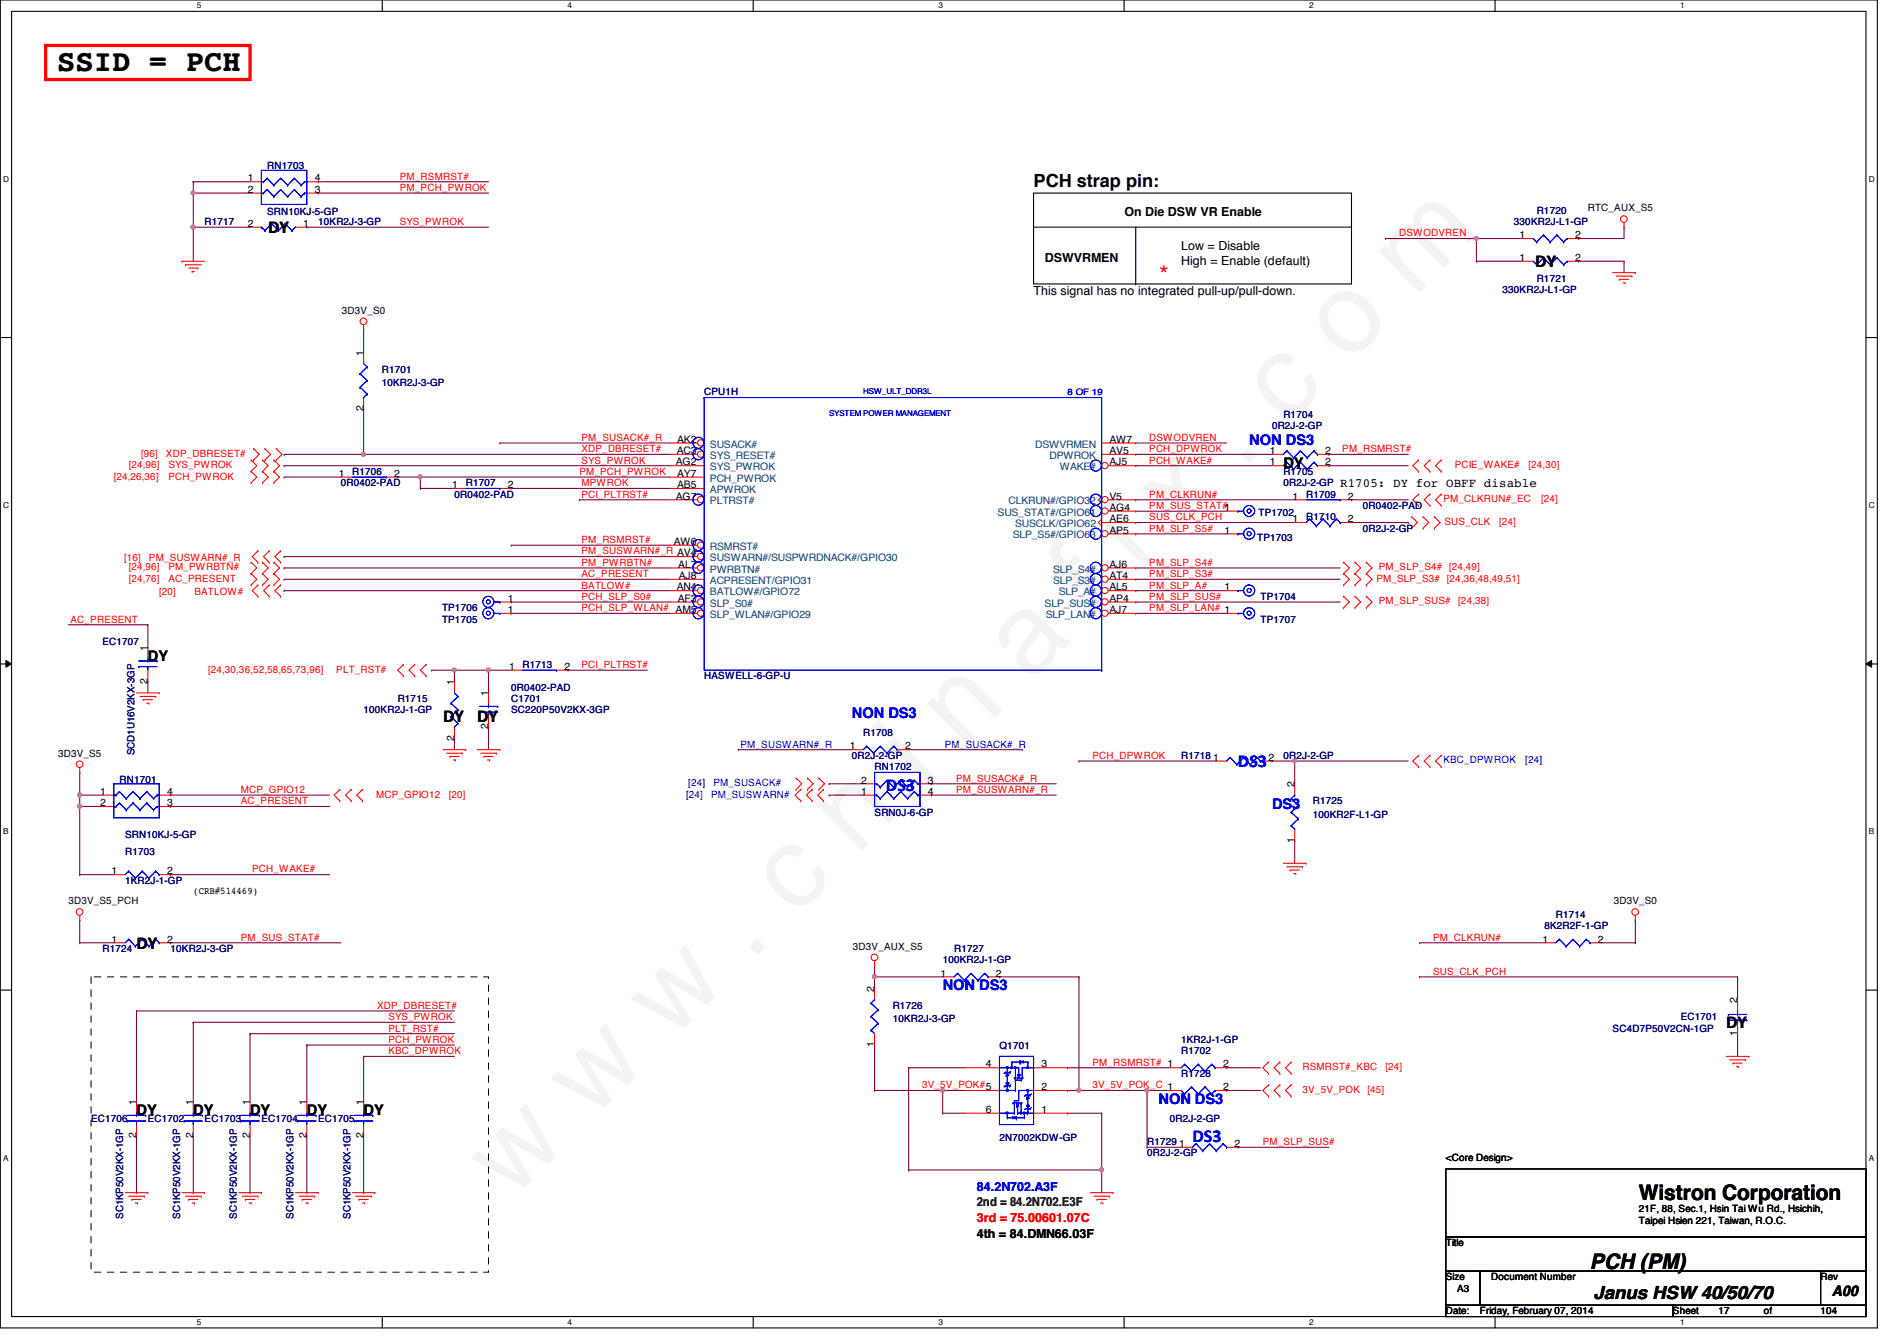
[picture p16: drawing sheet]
<svg xmlns="http://www.w3.org/2000/svg" width="297mm" height="210mm" viewBox="0 0 297 210" stroke-linecap="round" stroke-linejoin="round" font-family="sans-serif">
<defs><g id="words">
<text font-size="17.6" fill="#f0f" x="80.1" y="188" transform="rotate(-45 80.1 188)">w w w . c h i n a f i x . c o m</text>
<text font-size="4.8" x="8.9" y="11.1">SSID = PCH</text>
<g font-size="3.3">
<text x="256.6" y="187.9">Wistron Corporation</text>
<text x="249" y="198.6">PCH (PM)</text>
</g>
<g font-size="2.8">
<text x="161.8" y="29.3">PCH strap pin:</text>
<text x="42" y="36.5">DY</text>
<text x="240.4" y="41.8">DY</text>
<text x="69.4" y="112.9">DY</text>
<text x="74.7" y="112.9">DY</text>
<text x="21.4" y="148.5">DY</text>
<text x="270.3" y="161">DY</text>
<text x="249.5" y="203.3">Janus HSW 40/50/70</text>
</g>
<text font-size="2.8" fill="#f00" x="181.4" y="43.3">*</text>
<g font-size="2.8" fill="#00f">
<text x="138.7" y="123.8">DS3</text>
<text x="193.8" y="120.1">DS3</text>
<text x="186.7" y="178.7">DS3</text>
</g>
<g font-size="2.3" fill="#00f">
<text x="195.6" y="69.7">NON DS3</text>
<text x="133.4" y="112.4">NON DS3</text>
<text x="199.2" y="126.6">DS3</text>
<text x="147.6" y="155">NON DS3</text>
<text x="181.4" y="172.8">NON DS3</text>
</g>
<g font-size="2.3">
<text x="201" y="73.2">DY</text>
<text x="23.2" y="103.5">DY</text>
<text x="21.4" y="174.6">DY</text>
<text x="30.3" y="174.6">DY</text>
<text x="39.2" y="174.6">DY</text>
<text x="48" y="174.6">DY</text>
<text x="56.9" y="174.6">DY</text>
<text x="286.8" y="202.8">A00</text>
</g>
<g font-size="1.9">
<text x="176.1" y="33.8">On Die DSW VR Enable</text>
<text x="163.6" y="40.9">DSWVRMEN</text>
<text x="185" y="39.1">Low = Disable</text>
<text x="185" y="41.4">High = Enable (default)</text>
<text x="161.8" y="46.2">This signal has no integrated pull-up/pull-down.</text>
<text x="209.8" y="76.2">R1705: DY for OBFF disable</text>
<text x="152.9" y="193.8">4th = 84.DMN66.03F</text>
</g>
<text font-size="1.9" fill="#00f" x="152.9" y="186.4">84.2N702.A3F</text>
<text font-size="1.9" fill="#008000" x="152.9" y="188.8">2nd = 84.2N702.E3F</text>
<text font-size="1.9" fill="#f00" x="152.9" y="191.3">3rd = 75.00601.07C</text>
<g font-size="1.6">
<text x="38.8" y="28.4">1</text>
<text x="49.3" y="28.4">4</text>
<text x="38.8" y="35.5">2</text>
<text x="38.8" y="30.2">2</text>
<text x="47.5" y="35.5">1</text>
<text x="49.3" y="30.2">3</text>
<text x="248.6" y="33.1">RTC_AUX_S5</text>
<text x="238" y="40.9">1</text>
<text x="238" y="37.3">1</text>
<text x="246.6" y="40.9">2</text>
<text x="246.6" y="37.3">2</text>
<text x="53.5" y="49.1">3D3V_S0</text>
<text x="56.9" y="55.7" transform="rotate(-90 56.9 55.7)">1</text>
<text x="56.9" y="64.3" transform="rotate(-90 56.9 64.3)">2</text>
<text x="106" y="71.1">AC3</text>
<text x="106" y="69.3">AK2</text>
<text x="173.7" y="69.3">AW7</text>
<text x="173.7" y="71.1">AV5</text>
<text x="198.8" y="71.1">1</text>
<text x="207.5" y="71.1">2</text>
<text x="53" y="74.6">1</text>
<text x="61.7" y="74.6">2</text>
<text x="70.8" y="76.4">1</text>
<text x="79.5" y="76.4">2</text>
<text x="105.8" y="72.9">AG2</text>
<text x="106" y="74.6">AY7</text>
<text x="106" y="76.4">AB5</text>
<text x="173.7" y="72.9">AJ5</text>
<text x="198.8" y="72.9">1</text>
<text x="207.5" y="72.9">2</text>
<text x="105.8" y="78.2">AG7</text>
<text x="173.7" y="83.5">AP5</text>
<text x="173.7" y="81.7">AE6</text>
<text x="173.7" y="78.2">V5</text>
<text x="173.7" y="80">AG4</text>
<text x="191.7" y="83.5">1</text>
<text x="202.4" y="81.7">1</text>
<text x="202.4" y="78.2">1</text>
<text x="211.1" y="81.7">2</text>
<text x="211.1" y="78.2">2</text>
<text x="105.5" y="85.3">AW6</text>
<text x="106.2" y="88.9">AL7</text>
<text x="173.7" y="88.9">AJ6</text>
<text x="79.5" y="94.2">1</text>
<text x="79.5" y="96">1</text>
<text x="106" y="92.4">AN4</text>
<text x="106.1" y="94.2">AF3</text>
<text x="106.3" y="90.6">AJ8</text>
<text x="173.7" y="92.4">AL5</text>
<text x="173.7" y="94.2">AP4</text>
<text x="173.7" y="96">AJ7</text>
<text x="173.7" y="90.6">AT4</text>
<text x="191.7" y="92.4">1</text>
<text x="23.1" y="101.9" transform="rotate(-90 23.1 101.9)">1</text>
<text x="23.1" y="107" transform="rotate(-90 23.1 107)">2</text>
<text x="71.1" y="107.2" transform="rotate(-90 71.1 107.2)">1</text>
<text x="79.7" y="104.9">1</text>
<text x="88.4" y="104.9">2</text>
<text x="76.5" y="109" transform="rotate(-90 76.5 109)">1</text>
<text x="9.1" y="118.4">3D3V_S5</text>
<text x="71.1" y="115.9" transform="rotate(-90 71.1 115.9)">2</text>
<text x="76.5" y="114.1" transform="rotate(-90 76.5 114.1)">2</text>
<text x="133.1" y="117.3">1</text>
<text x="141.7" y="117.3">2</text>
<text x="189.9" y="119.1">1</text>
<text x="198.6" y="119.1">2</text>
<text x="15.7" y="124.4">1</text>
<text x="26.2" y="124.4">4</text>
<text x="134.8" y="124.4">1</text>
<text x="134.8" y="122.6">2</text>
<text x="145.3" y="122.6">3</text>
<text x="145.3" y="124.4">4</text>
<text x="202.7" y="123.2" transform="rotate(-90 202.7 123.2)">2</text>
<text x="15.7" y="126.2">2</text>
<text x="26.2" y="126.2">3</text>
<text x="202.7" y="131.9" transform="rotate(-90 202.7 131.9)">1</text>
<text x="17.5" y="136.9">1</text>
<text x="26.2" y="136.9">2</text>
<text x="10.7" y="141.6">3D3V_S5_PCH</text>
<text x="30.3" y="139.9">(CRB#514469)</text>
<text x="252.7" y="141.6">3D3V_S0</text>
<text x="17.5" y="147.5">1</text>
<text x="26.2" y="147.5">2</text>
<text x="133.6" y="148.7">3D3V_AUX_S5</text>
<text x="241.5" y="147.5">1</text>
<text x="250.2" y="147.5">2</text>
<text x="136.9" y="155.2" transform="rotate(-90 136.9 155.2)">2</text>
<text x="147.3" y="152.9">1</text>
<text x="156" y="152.9">2</text>
<text x="272" y="157" transform="rotate(-90 272 157)">2</text>
<text x="136.9" y="163.9" transform="rotate(-90 136.9 163.9)">1</text>
<text x="154.4" y="167.1">4</text>
<text x="163.1" y="167.1">3</text>
<text x="191.5" y="167.1">2</text>
<text x="272" y="162.1" transform="rotate(-90 272 162.1)">1</text>
<text x="21.3" y="173" transform="rotate(-90 21.3 173)">1</text>
<text x="30.2" y="173" transform="rotate(-90 30.2 173)">1</text>
<text x="39.1" y="173" transform="rotate(-90 39.1 173)">1</text>
<text x="48" y="173" transform="rotate(-90 48 173)">1</text>
<text x="56.9" y="173" transform="rotate(-90 56.9 173)">1</text>
<text x="163.1" y="170.6">2</text>
<text x="191.5" y="170.6">2</text>
<text x="21.3" y="178.1" transform="rotate(-90 21.3 178.1)">2</text>
<text x="30.2" y="178.1" transform="rotate(-90 30.2 178.1)">2</text>
<text x="39.1" y="178.1" transform="rotate(-90 39.1 178.1)">2</text>
<text x="48" y="178.1" transform="rotate(-90 48 178.1)">2</text>
<text x="56.9" y="178.1" transform="rotate(-90 56.9 178.1)">2</text>
<text x="154.4" y="174.2">6</text>
<text x="163.1" y="174.2">1</text>
<text x="184.6" y="179.5">1</text>
<text x="193.3" y="179.5">2</text>
<text x="226.4" y="181.7">&lt;Core Design&gt;</text>
<text x="256.6" y="189.7">21F, 88, Sec.1, Hsin Tai Wu Rd., Hsichih,</text>
<text x="256.6" y="191.6">Taipei Hsien 221, Taiwan, R.O.C.</text>
<text x="226.4" y="195.1">Title</text>
<text x="226.4" y="200.4">Size</text>
<text x="228.2" y="202.2">A3</text>
<text x="233.5" y="200.4">Document Number</text>
<text x="285.1" y="200.4">Rev</text>
<text x="226.4" y="205.7">Date:</text>
<text x="231.7" y="205.7">Friday, February 07, 2014</text>
<text x="262" y="205.7">Sheet</text>
<text x="269.1" y="205.7">17</text>
<text x="276.2" y="205.7">of</text>
<text x="285.1" y="205.7">104</text>
</g>
<g font-size="1.6" fill="#000080">
<text x="41.8" y="26.5">RN1703</text>
<text x="32" y="35.2">R1717</text>
<text x="41.8" y="33.6">SRN10KJ-5-GP</text>
<text x="49.8" y="35.2">10KR2J-3-GP</text>
<text x="237.1" y="35.2">330KR2J-L1-GP</text>
<text x="240.6" y="33.4">R1720</text>
<text x="235.3" y="45.9">330KR2J-L1-GP</text>
<text x="240.6" y="44.1">R1721</text>
<text x="59.8" y="58.3">R1701</text>
<text x="59.8" y="60.5">10KR2J-3-GP</text>
<text x="110.3" y="61.9">CPU1H</text>
<text x="201" y="65.4">R1704</text>
<text x="199.2" y="67.2">0R2J-2-GP</text>
<text x="53.4" y="76.1">0R0402-PAD</text>
<text x="55.2" y="74.3">R1706</text>
<text x="71.2" y="77.9">0R0402-PAD</text>
<text x="72.9" y="76.1">R1707</text>
<text x="201" y="74.3">R1705</text>
<text x="201" y="76.1">0R2J-2-GP</text>
<text x="204.5" y="77.9">R1709</text>
<text x="197.1" y="80.7">TP1702</text>
<text x="204.5" y="81.4">R1710</text>
<text x="213.4" y="83.2">0R2J-2-GP</text>
<text x="213.4" y="79.7">0R0402-PAD</text>
<text x="196.8" y="84.7">TP1703</text>
<text x="69.2" y="95.7">TP1706</text>
<text x="197.4" y="93.9">TP1704</text>
<text x="16" y="101">EC1707</text>
<text x="69.2" y="97.5">TP1705</text>
<text x="197.4" y="97.5">TP1707</text>
<text x="81.8" y="104.6">R1713</text>
<text x="110.3" y="106.3">HASWELL-6-GP-U</text>
<text x="56.9" y="111.7">100KR2J-1-GP</text>
<text x="62.3" y="109.9">R1715</text>
<text x="80" y="108.1">0R0402-PAD</text>
<text x="80" y="109.9">C1701</text>
<text x="80" y="111.7">SC220P50V2KX-3GP</text>
<text x="21.1" y="118.2" transform="rotate(-90 21.1 118.2)">SCD1U16V2KX-3GP</text>
<text x="133.4" y="118.8">0R2J-2-GP</text>
<text x="135.2" y="115.2">R1708</text>
<text x="185" y="118.8">R1718</text>
<text x="201" y="118.8">0R2J-2-GP</text>
<text x="18.7" y="122.5">RN1701</text>
<text x="136.9" y="120.6">RN1702</text>
<text x="205.6" y="125.9">R1725</text>
<text x="19.6" y="131.2">SRN10KJ-5-GP</text>
<text x="136.9" y="127.7">SRN0J-6-GP</text>
<text x="205.6" y="128">100KR2F-L1-GP</text>
<text x="19.6" y="133.9">R1703</text>
<text x="19.6" y="138.3">1KR2J-1-GP</text>
<text x="243.6" y="143.7">R1714</text>
<text x="16" y="149">R1724</text>
<text x="26.7" y="149">10KR2J-3-GP</text>
<text x="149.4" y="149">R1727</text>
<text x="241.8" y="145.5">8K2R2F-1-GP</text>
<text x="147.6" y="150.8">100KR2J-1-GP</text>
<text x="139.8" y="157.9">R1726</text>
<text x="139.8" y="160">10KR2J-3-GP</text>
<text x="252.5" y="161.5">SC4D7P50V2CN-1GP</text>
<text x="263.2" y="159.7">EC1701</text>
<text x="156.5" y="164.1">Q1701</text>
<text x="185" y="165">R1702</text>
<text x="185" y="163.2">1KR2J-1-GP</text>
<text x="185" y="168.6">R1728</text>
<text x="14.3" y="175.7">EC1706</text>
<text x="23.2" y="175.7">EC1702</text>
<text x="32" y="175.7">EC1703</text>
<text x="40.9" y="175.7">EC1704</text>
<text x="49.8" y="175.7">EC1705</text>
<text x="156.5" y="178.5">2N7002KDW-GP</text>
<text x="179.6" y="179.2">R1729</text>
<text x="183.2" y="175.7">0R2J-2-GP</text>
<text x="179.6" y="181">0R2J-2-GP</text>
<text x="19.3" y="190.8" transform="rotate(-90 19.3 190.8)">SC1KP50V2KX-1GP</text>
<text x="28.2" y="190.8" transform="rotate(-90 28.2 190.8)">SC1KP50V2KX-1GP</text>
<text x="37.1" y="190.8" transform="rotate(-90 37.1 190.8)">SC1KP50V2KX-1GP</text>
<text x="46" y="190.8" transform="rotate(-90 46 190.8)">SC1KP50V2KX-1GP</text>
<text x="54.9" y="190.8" transform="rotate(-90 54.9 190.8)">SC1KP50V2KX-1GP</text>
</g>
<g font-size="1.6" fill="#f00">
<text x="62.6" y="28.1">PM_RSMRST#</text>
<text x="62.6" y="29.9">PM_PCH_PWROK</text>
<text x="62.6" y="35.2">SYS_PWROK</text>
<text x="219.1" y="37">DSWODVREN</text>
<text x="22.1" y="71.5">[96]</text>
<text x="26" y="71.5">XDP_DBRESET#</text>
<text x="91.1" y="70.8">XDP_DBRESET#</text>
<text x="91.1" y="69">PM_SUSACK#_R</text>
<text x="180" y="69">DSWODVREN</text>
<text x="180" y="70.8">PCH_DPWROK</text>
<text x="210.2" y="70.8">PM_RSMRST#</text>
<text x="17.8" y="75.1">[24,26,36]</text>
<text x="20.1" y="73.3">[24,96]</text>
<text x="26.4" y="73.3">SYS_PWROK</text>
<text x="26.4" y="75.1">PCH_PWROK</text>
<text x="90.7" y="74.3">PM_PCH_PWROK</text>
<text x="91.1" y="76.1">MPWROK</text>
<text x="91.1" y="72.6">SYS_PWROK</text>
<text x="91.1" y="77.9">PCI_PLTRST#</text>
<text x="180" y="77.9">PM_CLKRUN#</text>
<text x="180" y="72.6">PCH_WAKE#</text>
<text x="227.8" y="73.3">PCIE_WAKE#</text>
<text x="239.4" y="73.3">[24,30]</text>
<text x="180" y="83.2">PM_SLP_S5#</text>
<text x="180" y="79.7">PM_SUS_STAT#1</text>
<text x="180" y="81.4">SUS_CLK_PCH</text>
<text x="226" y="78.6">PM_CLKRUN#_EC</text>
<text x="226.2" y="82.2">SUS_CLK</text>
<text x="234.7" y="82.2">[24]</text>
<text x="241.3" y="78.6">[24]</text>
<text x="19.4" y="87.8">[16]</text>
<text x="20.1" y="89.3">[24,96]</text>
<text x="23.3" y="87.8">PM_SUSWARN#_R</text>
<text x="26.4" y="89.3">PM_PWRBTN#</text>
<text x="91.1" y="86.8">PM_SUSWARN#_R AV4</text>
<text x="91.1" y="85">PM_RSMRST#</text>
<text x="91.1" y="88.6">PM_PWRBTN#</text>
<text x="180" y="88.6">PM_SLP_S4#</text>
<text x="215.9" y="89.3">PM_SLP_S4# [24,49]</text>
<text x="20.1" y="91.1">[24,76]</text>
<text x="24.9" y="93.2">[20]</text>
<text x="26.4" y="91.1">AC_PRESENT</text>
<text x="30.4" y="93.2">BATLOW#</text>
<text x="91.1" y="93.9">PCH_SLP_S0#</text>
<text x="91.1" y="90.3">AC_PRESENT</text>
<text x="91.1" y="92.1">BATLOW#</text>
<text x="91.1" y="95.7">PCH_SLP_WLAN# AM5</text>
<text x="180" y="90.3">PM_SLP_S3#</text>
<text x="180" y="95.7">PM_SLP_LAN# 1</text>
<text x="180" y="92.1">PM_SLP_A#</text>
<text x="180" y="93.9">PM_SLP_SUS#</text>
<text x="215.5" y="91.1">PM_SLP_S3# [24,36,48,49,51]</text>
<text x="215.9" y="94.6">PM_SLP_SUS#</text>
<text x="228.3" y="94.6">[24,38]</text>
<text x="11" y="97.5">AC_PRESENT</text>
<text x="32.6" y="105.3">[24,30,36,52,58,65,73,96]</text>
<text x="52.7" y="105.3">PLT_RST#</text>
<text x="91.1" y="104.6">PCI_PLTRST#</text>
<text x="171.1" y="118.8">PCH_DPWROK</text>
<text x="37.7" y="125.9">AC_PRESENT</text>
<text x="37.7" y="124.1">MCP_GPIO12</text>
<text x="58.9" y="124.8">MCP_GPIO12</text>
<text x="70.3" y="124.8">[20]</text>
<text x="149.7" y="122.3">PM_SUSACK#_R</text>
<text x="149.7" y="124.1">PM_SUSWARN#_R</text>
<text x="39.5" y="136.6">PCH_WAKE#</text>
<text x="37.7" y="147.2">PM_SUS_STAT#</text>
<text x="224.4" y="147.2">PM_CLKRUN#</text>
<text x="224.4" y="152.6">SUS_CLK_PCH</text>
<text x="59.1" y="157.9">XDP_DBRESET#</text>
<text x="60.8" y="159.7">SYS_PWROK</text>
<text x="60.8" y="161.5">PLT_RST#</text>
<text x="60.8" y="163.2">PCH_PWROK</text>
<text x="60.8" y="165">KBC_DPWROK</text>
<text x="171.1" y="166.8">PM_RSMRST# 1</text>
<text x="204" y="167.5">RSMRST#_KBC</text>
<text x="217" y="167.5">[24]</text>
<text x="144.4" y="170.3">3V_5V_POK#5</text>
<text x="171.1" y="170.3">3V_5V_POK_C 1</text>
<text x="204" y="171.1">3V_5V_POK</text>
<text x="214.1" y="171.1">[45]</text>
<text x="197.7" y="179.2">PM_SLP_SUS#</text>
</g>
<g font-size="1.6" fill="#004080">
<text x="111.2" y="70.1">SUSACK#</text>
<text x="111.2" y="71.8">SYS_RESET#</text>
<text x="162.1" y="70.1">DSWVRMEN</text>
<text x="164.3" y="71.8">DPWROK</text>
<text x="111.2" y="75.4">PCH_PWROK</text>
<text x="111.2" y="77.2">APWROK</text>
<text x="111.2" y="73.6">SYS_PWROK</text>
<text x="165.9" y="73.6">WAKE#</text>
<text x="111.2" y="79">PLTRST#</text>
<text x="156.2" y="80.7">SUS_STAT#/GPIO61</text>
<text x="157.9" y="79">CLKRUN#/GPIO32</text>
<text x="159" y="82.5">SUSCLK/GPIO62</text>
<text x="111.2" y="87.8">SUSWARN#/SUSPWRDNACK#/GPIO30</text>
<text x="111.2" y="89.6">PWRBTN#</text>
<text x="111.2" y="86.1">RSMRST#</text>
<text x="158.6" y="84.3">SLP_S5#/GPIO63</text>
<text x="164.9" y="89.6">SLP_S4#</text>
<text x="111.2" y="95">SLP_S0#</text>
<text x="111.2" y="93.2">BATLOW#/GPIO72</text>
<text x="111.2" y="91.4">ACPRESENT/GPIO31</text>
<text x="163.6" y="95">SLP_SUS#</text>
<text x="164.9" y="91.4">SLP_S3#</text>
<text x="165.8" y="93.2">SLP_A#</text>
<text x="111.2" y="96.7">SLP_WLAN#/GPIO29</text>
<text x="163.7" y="96.7">SLP_LAN#</text>
</g>
<g font-size="1.6" fill="#00f">
<text x="115.9" y="117">PM_SUSWARN#_R</text>
<text x="148" y="117">PM_SUSACK#_R</text>
<text x="226" y="119.5">KBC_DPWROK</text>
<text x="238.8" y="119.5">[24]</text>
<text x="107.4" y="124.8">[24]</text>
<text x="107.8" y="123.1">[24]</text>
<text x="111.3" y="124.8">PM_SUSWARN#</text>
<text x="111.7" y="123.1">PM_SUSACK#</text>
</g>
<text font-size="1.4" fill="#00f" x="167.2" y="61.8">8 OF 19</text>
<g font-size="1.3">
<text x="30.8" y="1.3">5</text>
<text x="88.9" y="1.3">4</text>
<text x="146.9" y="1.3">3</text>
<text x="205" y="1.3">2</text>
<text x="263.1" y="1.3">1</text>
<text x=".5" y="28.4">D</text>
<text x="292.6" y="28.4">D</text>
<text x=".5" y="79.5">C</text>
<text x="292.6" y="79.5">C</text>
<text x=".5" y="130.6">B</text>
<text x="292.6" y="130.6">B</text>
<text x=".5" y="181.7">A</text>
<text x="292.6" y="181.7">A</text>
<text x="30.8" y="207.4">5</text>
<text x="88.9" y="207.4">4</text>
<text x="146.9" y="207.4">3</text>
<text x="205" y="207.4">2</text>
<text x="263.1" y="207.4">1</text>
</g>
<g font-size="1.3" fill="#00f">
<text x="129.8" y="65.2">SYSTEM POWER MANAGEMENT</text>
<text x="135.2" y="61.6">HSW_ULT_DDR3L</text>
</g>
</g></defs>
<path d="M0 0h294v207.9h-294zM1.8 1.8h290.4v204.3h-290.4z" fill="none" stroke="#000" stroke-width=".17"/>
<g fill="#fff">
<path d="M30.8 .2h.7v1.4h-.7z"/>
<path d="M30.8 206.2h.7v1.4h-.7z"/>
</g>
<path d="M59.9 0v1.8M59.9 206.1v1.8" fill="none" stroke="#000" stroke-width=".17"/>
<g fill="#fff">
<path d="M88.9 .2h.6v1.4h-.6z"/>
<path d="M88.9 206.2h.6v1.4h-.6z"/>
</g>
<path d="M117.9 0v1.8M117.9 206.1v1.8" fill="none" stroke="#000" stroke-width=".17"/>
<g fill="#fff">
<path d="M146.9 .2h.7v1.4h-.7z"/>
<path d="M146.9 206.2h.7v1.4h-.7z"/>
</g>
<path d="M176 0v1.8M176 206.1v1.8" fill="none" stroke="#000" stroke-width=".17"/>
<g fill="#fff">
<path d="M205 .2h.7v1.4h-.7z"/>
<path d="M205 206.2h.7v1.4h-.7z"/>
</g>
<path d="M234.1 0v1.8M234.1 206.1v1.8" fill="none" stroke="#000" stroke-width=".17"/>
<g fill="#fff">
<path d="M263.1 .2h.7v1.4h-.7z"/>
<path d="M263.1 206.2h.7v1.4h-.7z"/>
<path d="M.5 27.3h.9v1.4h-.9z"/>
<path d="M292.6 27.3h.9v1.4h-.9z"/>
<path d="M.5 78.4h.9v1.4h-.9z"/>
<path d="M292.6 78.4h.9v1.4h-.9z"/>
</g>
<path d="M0 52.8h1.8M292.2 52.8h1.8" fill="none" stroke="#000" stroke-width=".17"/>
<g fill="#fff">
<path d="M.5 129.5h.8v1.4h-.8z"/>
<path d="M292.6 129.5h.9v1.4h-.9z"/>
</g>
<path d="M0 103.9h1.8M292.2 103.9h1.8" fill="none" stroke="#000" stroke-width=".17"/>
<path d="M.9 103.4l.9 .5-.9 .5zM292.2 103.9l.9-.5v1z" fill="#000"/>
<path d="M.9 103.4l.9 .5-.9 .5zM292.2 103.9l.9-.5v1z" fill="none" stroke="#000" stroke-width=".16"/>
<g fill="#fff">
<path d="M.5 180.5h.8v1.4h-.8z"/>
<path d="M292.6 180.5h.9v1.4h-.9z"/>
</g>
<path d="M0 155h1.8M292.2 155h1.8" fill="none" stroke="#000" stroke-width=".17"/>
<path d="M30.3 30.2h.1M30.3 30.2h8.9M44.5 74.7h.1M44.5 74.7h8.9M62.3 74.7h.1M62.3 74.7h3.5M65.8 74.7h.1M65.8 76.5h.1M65.8 74.7v1.8M65.8 76.5h5.4M177.8 90.7h32M177.8 88.9h32" fill="none" stroke="#800040" stroke-width=".17"/>
<circle cx="30.2" cy="30.2" r=".32" fill="#f0f"/>
<circle cx="30.2" cy="30.2" r=".32" fill="none" stroke="#f0f" stroke-width=".17"/>
<path d="M30.3 30.2h.1M30.3 30.2v5.4" fill="none" stroke="#800040" stroke-width=".17"/>
<circle cx="30.2" cy="35.5" r=".32" fill="#f0f"/>
<circle cx="30.2" cy="35.5" r=".32" fill="none" stroke="#f0f" stroke-width=".17"/>
<path d="M30.3 35.6h.1M30.3 35.6v5.3M222.3 152.9h49.8M272.1 152.9h.1M272.1 152.9v3.6M272.1 161.8h.1M272.1 161.8v3.6" fill="none" stroke="#800040" stroke-width=".17"/>
<circle cx="30.2" cy="35.5" r=".32" fill="#f0f"/>
<circle cx="30.2" cy="35.5" r=".32" fill="none" stroke="#f0f" stroke-width=".17"/>
<g fill="none" stroke="#800040" stroke-width=".17">
<path d="M48 35.6h.1M48 35.6h28.5M231.2 37.3h7.1M247.2 37.3h.1M254.3 35.6h.1M254.3 35.6v1.7h-7.1M254.3 40.9h.1M254.3 40.9v1.8M65.8 74.7h.1M65.8 74.7h39.1M177.8 94.2h32M12.5 147.6h.1"/>
<path d="M12.5 144h.1M12.5 147.6h5.3M12.5 144v3.6"/>
</g>
<circle cx="65.8" cy="74.6" r=".32" fill="#f0f"/>
<circle cx="65.8" cy="74.6" r=".32" fill="none" stroke="#f0f" stroke-width=".17"/>
<g fill="none" stroke="#800040" stroke-width=".17">
<path d="M30.3 35.6h.1M30.3 35.6h8.9M231.2 40.9h7.1M247.2 40.9h.1M247.2 40.9h7.1M44.5 72.9h.1M44.5 72.9h60.4M56.9 71.1h.1M56.9 71.1h48M44.5 90.7h.1M44.5 87.1h.1M44.5 92.5h.1"/>
<path d="M44.5 88.9h.1M44.5 90.7h60.4M44.5 87.1h60.4M44.5 92.5h60.4M44.5 88.9h60.4M26.7 147.6h.1M26.7 147.6h26.7M142.3 183.1h30.2"/>
</g>
<circle cx="56.9" cy="71.1" r=".32" fill="#f0f"/>
<circle cx="56.9" cy="71.1" r=".32" fill="none" stroke="#f0f" stroke-width=".17"/>
<g fill="none" stroke="#800040" stroke-width=".17">
<path d="M30.3 28.4h.1M30.3 28.4h8.9M30.3 28.4v1.8M49.8 28.4h.1M49.8 30.2h.1M49.8 28.4h26.7M49.8 30.2h26.7M56.9 51.6h.1M56.9 51.6v3.5M44.5 71.1h.1M56.9 64h.1M56.9 64v7.1h-12.4"/>
<path d="M12.5 126.2h.1M12.5 126.2v10.7M21.4 158.2h.1M21.4 158.2v14.3M21.4 158.2h49.8M222.3 147.6h19.5M250.7 147.6h5.4M256.1 144h.1M256.1 147.6h.1M256.1 144v3.6M21.4 177.8v8.9M30.3 160h.1"/>
<path d="M30.3 160v12.5M30.3 177.8v8.9M30.3 160h40.9M39.2 161.8h.1M39.2 161.8v10.7M39.2 177.8v8.9M39.2 161.8h32M48 163.6h.1M48 163.6v8.9M48 177.8v8.9M48 163.6h23.2M56.9 165.4h.1"/>
<path d="M56.9 165.4v7.1M56.9 177.8v8.9M56.9 165.4h14.3M21.4 186.7h.1M30.3 186.7h.1M39.2 186.7h.1M48 186.7h.1M56.9 186.7h.1"/>
</g>
<circle cx="12.5" cy="126.2" r=".32" fill="#f0f"/>
<circle cx="12.5" cy="126.2" r=".32" fill="none" stroke="#f0f" stroke-width=".17"/>
<path d="M12.5 136.9h.1M12.5 126.2h.1M12.5 124.5h.1M12.5 136.9h5.3M12.5 126.2h3.5M12.5 124.5h3.5M26.7 136.9h.1M26.7 136.9h24.9" fill="none" stroke="#800040" stroke-width=".17"/>
<circle cx="12.5" cy="124.4" r=".32" fill="#f0f"/>
<circle cx="12.5" cy="124.4" r=".32" fill="none" stroke="#f0f" stroke-width=".17"/>
<g fill="none" stroke="#800040" stroke-width=".17">
<path d="M10.7 97.8h12.5M23.2 97.8h.1M23.2 97.8v3.5M23.2 101.3h.1M23.2 106.7h.1M23.2 106.7v1.8M12.5 120.9h.1M12.5 124.5h.1M12.5 120.9v5.3M26.7 126.2h.1M26.7 124.5h.1M26.7 126.2h24.9"/>
<path d="M26.7 124.5h24.9"/>
</g>
<g fill="none" stroke="#f00" stroke-width=".17">
<path d="M39.2 35.6h1.7M39.2 28.4h1.7M39.2 30.2h1.7M46.3 35.6h1.7M48 28.4h1.8M48 30.2h1.8M238.3 37.3h1.8M245.4 37.3h1.8M254.3 35.6h.1M254.3 34.8v.8M28.5 40.9h.1M28.5 40.9h3.5"/>
<path d="M29 41.4h.1M29 41.4h2.5M29.5 42h1.5M30.1 42.5h.1M30.1 42.5h.3M31 42h.1M56.9 51.6h.1M56.9 50.8v.8M56.9 55.1v1.8M238.3 40.9h1.8M245.4 40.9h1.8M252.5 42.7h3.6"/>
<path d="M253.1 43.2h2.4M253.6 43.7h.1M253.6 43.7h1.4M254.1 44.3h.4M254.5 44.3h.1M255.5 43.2h.1M256.1 42.7h.1M39.3 73.8h.1M39.3 72h.1M39.3 75.6h.1M39.3 73.8l.9 .9-.9 .9M39.3 72l.9 .9-.9 .9"/>
<path d="M39.7 72h.1M39.7 70.2h.1M39.7 70.2l.9 .9-.9 .9M41.1 72h.1M41.1 73.8h.1M41.1 75.6h.1M41.1 72l.9 .9-.9 .9M41.1 73.8l.9 .9-.9 .9M41.5 70.2h.1M41.5 72h.1M41.5 70.2l.9 .9-.9 .9M42.9 73.8h.1"/>
<path d="M42.9 72h.1M42.9 75.6h.1M42.9 73.8l.9 .9-.9 .9M42.9 72l.9 .9-.9 .9M43.3 72h.1M43.3 70.2h.1M43.3 70.2l.9 .9-.9 .9M53.4 74.7h1.8M56.9 62.2v1.8M60.5 74.7h1.8M39.3 89.8h.1M39.3 88h.1"/>
<path d="M39.3 91.6h.1M39.3 89.8l.9 .9-.9 .9M39.3 88l.9 .9-.9 .9M40.4 93.3h.1M40.4 91.6h.1M40.4 88h.1M40.4 86.2h.1M40.4 91.6l-.9 .9 .9 .8M40.4 86.2l-.9 .9 .9 .9M41.1 88h.1M41.1 89.8h.1M41.1 91.6h.1"/>
<path d="M41.1 88l.9 .9-.9 .9M41.1 89.8l.9 .9-.9 .9M42.2 91.6h.1M42.2 93.3h.1M42.2 86.2h.1M42.2 88h.1M42.2 91.6l-.9 .9 .9 .8M42.2 86.2l-.9 .9 .9 .9M42.9 89.8h.1M42.9 88h.1M42.9 91.6h.1M42.9 89.8l.9 .9-.9 .9"/>
<path d="M42.9 88l.9 .9-.9 .9M43.9 93.3h.1M43.9 91.6h.1M43.9 88h.1M43.9 86.2h.1M43.9 91.6l-.9 .9 .9 .8M43.9 86.2l-.9 .9 .9 .9M21.4 108.5h3.5M21.9 109h2.5M22.4 109.5h.1M22.4 109.5h1.5M23 110.1h.3"/>
<path d="M23.2 101.3v1.8M23.2 104.9v1.8M23.3 110.1h.1M24.4 109h.1M24.9 108.5h.1M63.2 105.8h.1M63.2 104h.1M63.2 104l-.9 .9 .9 .9M64.9 104h.1M64.9 105.8h.1M64.9 104l-.9 .9 .9 .9M66.7 105.8h.1"/>
<path d="M66.7 104h.1M66.7 104l-.9 .9 .9 .9M12.5 120.9h.1M12.5 120.2v.7M16 124.5h1.8M16 126.2h1.8M17.8 136.9h1.8M24.9 136.9h1.8M24.9 124.5h1.8M24.9 126.2h1.8M53.2 125.3h.1M53.2 123.6h.1"/>
<path d="M53.2 123.6l-.9 .9 .9 .8M55 123.6h.1M55 125.3h.1M55 123.6l-.9 .9 .9 .8M56.8 125.3h.1M56.8 123.6h.1M56.8 123.6l-.9 .9 .9 .8M12.5 144h.1M12.5 143.3v.7M17.8 147.6h1.8M24.9 147.6h1.8M241.8 147.6h1.8"/>
<path d="M249 147.6h1.7M256.1 144h.1M256.1 143.3v.7M272.1 156.5v1.7M21.4 172.5v1.7M21.4 176v1.8M30.3 172.5v1.7M30.3 176v1.8M39.2 172.5v1.7M39.2 176v1.8M48 172.5v1.7M48 176v1.8"/>
<path d="M56.9 172.5v1.7M56.9 176v1.8M270.3 165.4h3.6M270.8 165.9h2.5M271.4 166.4h.1M271.4 166.4h1.4M271.9 167h.3M272.1 160v1.8M272.2 167h.1M273.3 165.9h.1M273.9 165.4h.1M19.6 186.7h3.6"/>
<path d="M20.1 187.2h2.5M20.7 187.7h.1M20.7 187.7h1.4M21.2 188.3h.3M21.5 188.3h.1M22.6 187.2h.1M23.2 186.7h.1M28.5 186.7h3.5M29 187.2h2.5M29.5 187.7h.1M29.5 187.7h1.5M30.1 188.3h.3"/>
<path d="M30.4 188.3h.1M31.5 187.2h.1M32 186.7h.1M37.4 186.7h3.5M37.9 187.2h2.5M38.4 187.7h.1M38.4 187.7h1.5M39 188.3h.3M39.3 188.3h.1M40.4 187.2h.1M40.9 186.7h.1M46.3 186.7h3.5"/>
<path d="M46.8 187.2h2.5M47.3 187.7h.1M47.3 187.7h1.5M47.9 188.3h.3M48.2 188.3h.1M49.3 187.2h.1M49.8 186.7h.1M55.2 186.7h3.5M55.7 187.2h2.5M56.2 187.7h.1M56.2 187.7h1.5M56.8 188.3h.3"/>
<path d="M57.1 188.3h.1M58.2 187.2h.1M58.7 186.7h.1"/>
<circle cx="254.3" cy="34.3" r=".52"/>
<circle cx="56.9" cy="50.3" r=".52"/>
<circle cx="12.5" cy="119.6" r=".52"/>
<circle cx="12.5" cy="142.7" r=".52"/>
<circle cx="256.1" cy="142.7" r=".52"/>
</g>
<path d="M161.8 30.2h49.8v14.2h-49.8zM161.8 35.6h49.8M226.4 183h65.8v10.6h-65.8zM226.4 193.6h65.8v5.4h-65.8zM226.4 199h5.3v5.3h-5.3zM231.7 199h53.4v5.3h-53.4zM285.1 199h7.1v5.3h-7.1zM226.4 204.3h35.6v1.8h-35.6zM262 204.3h30.2v1.8h-30.2z" fill="none" stroke="#000" stroke-width=".17"/>
<path d="M7.2 7.1h32v5.3h-32z" fill="none" stroke="#f00" stroke-width=".51"/>
<path d="M14.3 152.9h62.2v46.2h-62.2z" fill="none" stroke="#000" stroke-width=".16" stroke-dasharray="1 1 1 1 1 1 1 1"/>
<g fill="none" stroke="#00f" stroke-width=".17">
<path d="M40.9 26.7h7.1v5.3h-7.1zM40.9 35.6h.1M40.9 30.2h.1M40.9 35.6l.6 .5M40.9 28.4h.4M40.9 30.2h.4M41.3 28.4h.1M41.3 30.2h.1M41.5 36.1h.1M41.8 27.9h.1M41.8 29.7h.1M41.8 27.9l-.5 .5"/>
<path d="M41.8 27.9l1.1 1.1M41.8 29.7l1.1 1.1M41.8 29.7l-.5 .5M42.5 35h.1M42.5 35l1.1 1.1M42.5 35l-1 1.1M42.9 29h.1M42.9 30.8h.1M43.6 36.1h.1M43.9 27.9h.1M43.9 29.7h.1M43.9 27.9l-1 1.1"/>
<path d="M43.9 27.9l1.1 1.1M43.9 29.7l1.1 1.1M43.9 29.7l-1 1.1M44.7 35h.1M44.7 35l1 1.1M44.7 35l-1.1 1.1M45 29h.1M45 30.8h.1M45.7 36.1h.1M46.1 27.9h.1M46.1 29.7h.1M46.1 27.9l-1.1 1.1"/>
<path d="M46.1 27.9l1.1 1.1M46.1 29.7l1.1 1.1M46.1 29.7l-1.1 1.1M46.3 35.6l-.6 .5M47.2 29h.1M47.2 30.8h.1M47.7 28.4h.1M47.7 30.2h.1M47.7 28.4h.3M47.7 28.4l-.5 .6M47.7 30.2h.3M47.7 30.2l-.5 .6"/>
<path d="M48 28.4h.1M240.1 37.3l.5 .6M240.6 37.9h.1M241.7 36.8h.1M241.7 36.8l-1.1 1.1M241.7 36.8l1 1.1M242.7 37.9h.1M243.8 36.8h.1M243.8 36.8l-1.1 1.1M243.8 36.8l1.1 1.1M244.9 37.9h.1M245.4 37.3h.1"/>
<path d="M245.4 37.3l-.5 .6M56.4 58.5h.1M56.4 58.5l1.1 1.1M56.9 56.9l.6 .5M57.5 57.4h.1M57.5 59.6h.1M57.5 57.4l-1.1 1.1M57.5 59.6l-1.1 1M240.1 40.9l.5 .5M240.6 41.4h.1M241.7 40.3h.1M241.7 40.3l-1.1 1.1"/>
<path d="M241.7 40.3l1 1.1M242.7 41.4h.1M243.8 40.3h.1M243.8 40.3l-1.1 1.1M243.8 40.3l1.1 1.1M244.9 41.4h.1M245.4 40.9h.1M245.4 40.9l-.5 .5M55.2 74.7h5.3M56.4 60.6h.1M56.4 60.6l1.1 1.1M56.9 62.2h.1"/>
<path d="M57.5 61.7h.1M57.5 61.7l-.6 .5M60.5 74.7h.1M21.7 104.4h.1M21.7 103.5h2.9M21.7 104.4h2.9M23.2 103.5h.1M23.2 104.4h.1M23.2 103.1v.4M23.2 104.4v.5M24.6 103.5h.1M17.8 122.7h7.1v5.3h-7.1z"/>
<path d="M17.8 126.2h.1M17.8 124.5h.4M17.8 126.2h.4M18.2 124.5h.1M18.2 126.2h.1M18.7 123.9h.1M18.7 125.7h.1M18.7 123.9l-.5 .6M18.7 123.9l1.1 1.1M18.7 125.7l1.1 1.1M18.7 125.7l-.5 .5M19.8 125h.1"/>
<path d="M19.8 126.8h.1M20.1 136.4h.1M20.1 136.4l-.5 .5M20.1 136.4l1.1 1.1M20.8 123.9h.1M20.8 125.7h.1M20.8 123.9l-1 1.1M20.8 123.9l1.1 1.1M20.8 125.7l1.1 1.1M20.8 125.7l-1 1.1M21.2 137.5h.1M21.9 125h.1"/>
<path d="M21.9 126.8h.1M22.3 136.4h.1M22.3 136.4l-1.1 1.1M22.3 136.4l1 1.1M23 123.9h.1M23 125.7h.1M23 123.9l-1.1 1.1M23 123.9l1 1.1M23 125.7l1 1.1M23 125.7l-1.1 1.1M23.3 137.5h.1M24 125h.1"/>
<path d="M24 126.8h.1M24.4 136.4h.1M24.4 136.4l-1.1 1.1M24.4 136.4l.5 .5M24.6 124.5h.1M24.6 126.2h.1M24.6 124.5h.3M24.6 124.5l-.6 .5M24.6 126.2h.3M24.6 126.2l-.6 .6M24.9 136.9h.1M24.9 124.5h.1"/>
<path d="M20.1 147h.1M20.1 147l-.5 .6M20.1 147l1.1 1.1M21.2 148.1h.1M22.3 147h.1M22.3 147l-1.1 1.1M22.3 147l1 1.1M23.3 148.1h.1M24.4 147h.1M24.4 147l-1.1 1.1M24.4 147l.5 .6M24.9 147.6h.1"/>
<path d="M244.2 147h.1M244.2 147l-.6 .6M244.2 147l1 1.1M245.2 148.1h.1M246.3 147h.1M246.3 147l-1.1 1.1M246.3 147l1.1 1.1M247.4 148.1h.1M248.4 147h.1M248.4 147l-1 1.1M248.4 147l.6 .6M249 147.6h.1"/>
<path d="M270.6 158.8h.1M270.6 159.7h2.9M270.6 158.8h2.9M272.1 159.7h.1M272.1 158.8h.1M272.1 158.2v.6M272.1 159.7v.3M273.5 159.7h.1M19.9 175.5h.1M19.9 174.6h2.9M19.9 175.5h2.9M21.4 174.6h.1"/>
<path d="M21.4 175.5h.1M21.4 174.2v.4M21.4 175.5v.5M22.8 174.6h.1M28.8 175.5h.1M28.8 174.6h2.9M28.8 175.5h2.9M30.3 174.6h.1M30.3 175.5h.1M30.3 174.2v.4M30.3 175.5v.5M31.7 174.6h.1"/>
<path d="M37.7 175.5h.1M37.7 174.6h2.9M37.7 175.5h2.9M39.2 174.6h.1M39.2 175.5h.1M39.2 174.2v.4M39.2 175.5v.5M40.6 174.6h.1M46.6 175.5h.1M46.6 174.6h2.9M46.6 175.5h2.9M48 174.6h.1"/>
<path d="M48 175.5h.1M48 174.2v.4M48 175.5v.5M49.5 174.6h.1M55.5 175.5h.1M55.5 174.6h2.9M55.5 175.5h2.9M56.9 174.6h.1M56.9 175.5h.1M56.9 174.2v.4M56.9 175.5v.5M58.4 174.6h.1"/>
</g>
<path d="M110.3 62.2h62.2v42.7h-62.2z" fill="none" stroke="#00f" stroke-width=".16"/>
<circle cx="30.2" cy="30.2" r=".32" fill="#f0f"/>
<circle cx="30.2" cy="30.2" r=".32" fill="none" stroke="#f0f" stroke-width=".17"/>
<circle cx="30.2" cy="35.5" r=".32" fill="#f0f"/>
<circle cx="30.2" cy="35.5" r=".32" fill="none" stroke="#f0f" stroke-width=".17"/>
<circle cx="30.2" cy="35.5" r=".32" fill="#f0f"/>
<circle cx="30.2" cy="35.5" r=".32" fill="none" stroke="#f0f" stroke-width=".17"/>
<circle cx="65.8" cy="74.6" r=".32" fill="#f0f"/>
<circle cx="65.8" cy="74.6" r=".32" fill="none" stroke="#f0f" stroke-width=".17"/>
<circle cx="56.9" cy="71.1" r=".32" fill="#f0f"/>
<circle cx="56.9" cy="71.1" r=".32" fill="none" stroke="#f0f" stroke-width=".17"/>
<circle cx="12.5" cy="126.2" r=".32" fill="#f0f"/>
<circle cx="12.5" cy="126.2" r=".32" fill="none" stroke="#f0f" stroke-width=".17"/>
<circle cx="12.5" cy="124.4" r=".32" fill="#f0f"/>
<circle cx="12.5" cy="124.4" r=".32" fill="none" stroke="#f0f" stroke-width=".17"/>
<use href="#words"/>
</svg>
